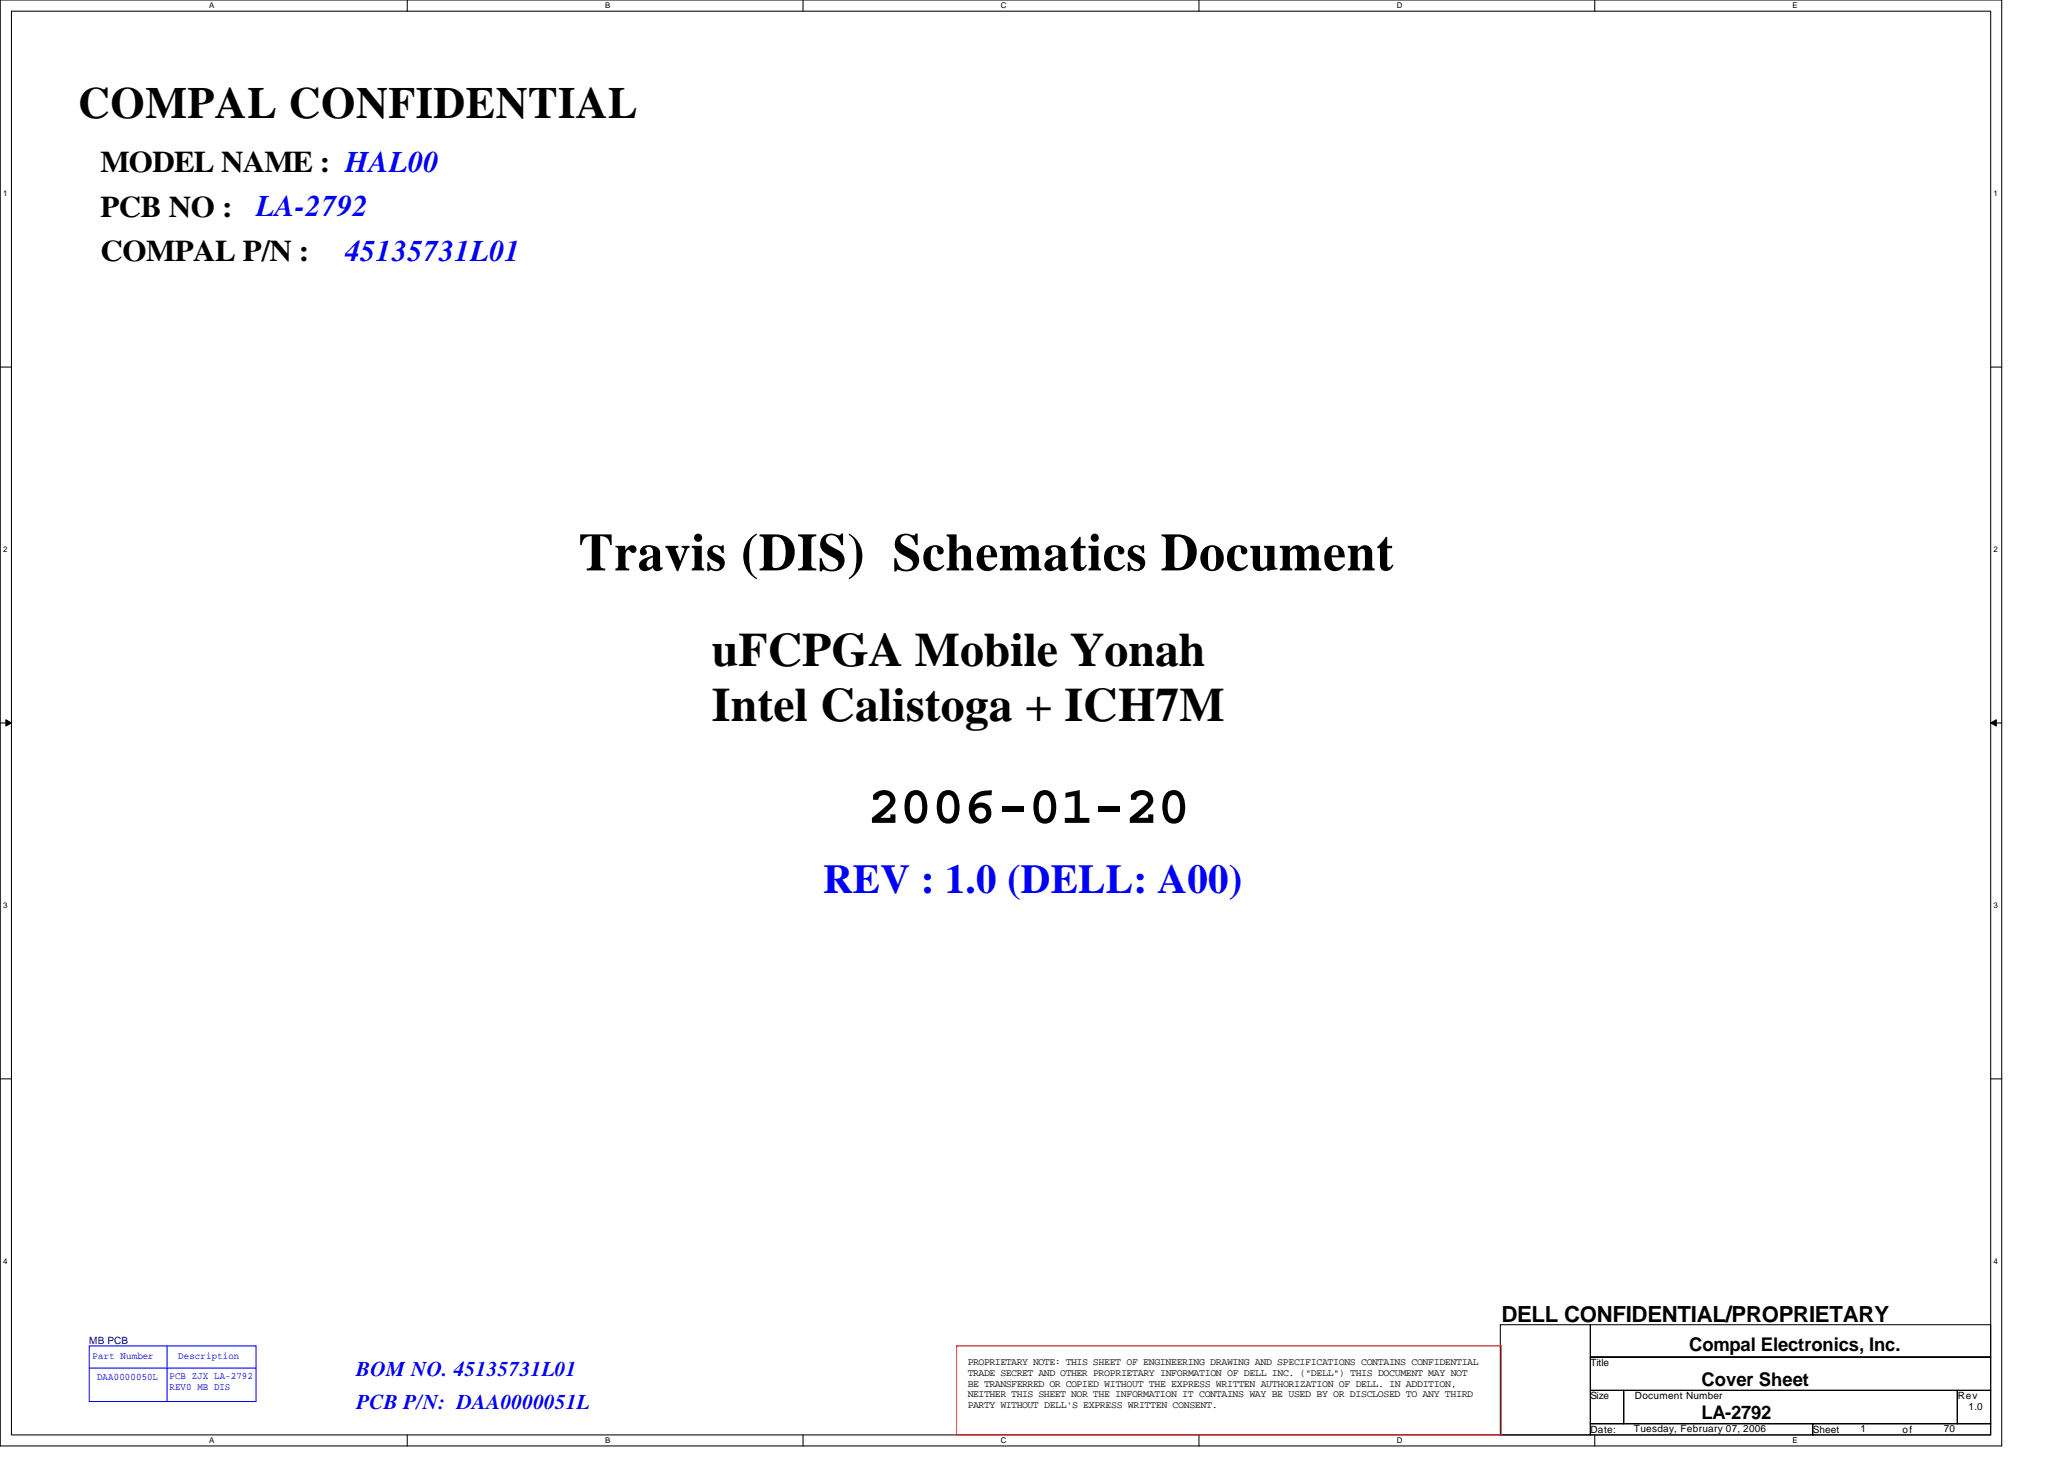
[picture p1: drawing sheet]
<svg xmlns="http://www.w3.org/2000/svg" width="297mm" height="210mm" viewBox="0 0 297 210" stroke-linecap="round" stroke-linejoin="round" font-family="sans-serif">
<defs><g id="words">
<g font-size="7.7">
<text x="83.3" y="82.1">Travis (DIS) Schematics Document</text>
<text x="124.9" y="118.4">2006-01-20</text>
</g>
<g font-size="6.9">
<text x="102.5" y="95.8">uFCPGA Mobile Yonah</text>
<text x="102.5" y="103.8">Intel Calistoga + ICH7M</text>
</g>
<text font-size="6.4" x="11.3" y="16.9">COMPAL CONFIDENTIAL</text>
<text font-size="5.9" fill="#00f" x="118.5" y="128.5">REV : 1.0 (DELL: A00)</text>
<g font-size="4.3">
<text x="14.5" y="24.8">MODEL NAME : HAL00</text>
<text x="14.5" y="31.2">PCB NO :</text>
<text x="14.5" y="37.6">COMPAL P/N :</text>
</g>
<g font-size="4.3" fill="#00f">
<text x="36.8" y="31.1">LA-2792</text>
<text x="49.7" y="37.5">45135731L01</text>
</g>
<text font-size="3.2" x="216.1" y="190.2">DELL CONFIDENTIAL/PROPRIETARY</text>
<g font-size="3" fill="#00f">
<text x="51.3" y="198">BOM NO. 45135731L01</text>
<text x="51.3" y="202.8">PCB P/N: DAA0000051L</text>
</g>
<g font-size="2.7">
<text x="243.1" y="194.4">Compal Electronics, Inc.</text>
<text x="244.9" y="199.3">Cover Sheet</text>
<text x="244.9" y="204.2">LA-2792</text>
</g>
<text font-size="1.4" fill="#000080" x="12.8" y="193.3">MB PCB</text>
<g font-size="1.4" fill="#00f">
<text x="13.3" y="195.6">Part Number</text>
<text x="25.6" y="195.6">Description</text>
<text x="14" y="198.6">DAA0000050L</text>
<text x="24.4" y="198.5">PCB ZJX LA-2792</text>
<text x="24.4" y="200">REV0 MB DIS</text>
</g>
<g font-size="1.4">
<text x="139.3" y="196.4">PROPRIETARY NOTE: THIS SHEET OF ENGINEERING DRAWING AND SPECIFICATIONS CONTAINS CONFIDENTIAL</text>
<text x="139.3" y="197.9">TRADE SECRET AND OTHER PROPRIETARY INFORMATION OF DELL INC. (&quot;DELL&quot;) THIS DOCUMENT MAY NOT</text>
<text x="228.9" y="196.5">Title</text>
<text x="139.3" y="199.5">BE TRANSFERRED OR COPIED WITHOUT THE EXPRESS WRITTEN AUTHORIZATION OF DELL. IN ADDITION,</text>
<text x="139.3" y="201">NEITHER THIS SHEET NOR THE INFORMATION IT CONTAINS WAY BE USED BY OR DISCLOSED TO ANY THIRD</text>
<text x="139.3" y="202.6">PARTY WITHOUT DELL'S EXPRESS WRITTEN CONSENT.</text>
<text x="228.9" y="201.3">Size</text>
<text x="235.3" y="201.3">Document Number</text>
<text x="281.7" y="201.3">Rev</text>
<text x="283.3" y="202.9">1.0</text>
<text x="228.9" y="206.1">Date:</text>
<text x="235.1" y="206">Tuesday, February 07, 2006</text>
<text x="260.9" y="206.1">Sheet</text>
<text x="267.8" y="206">1</text>
<text x="273.8" y="206.1">of</text>
<text x="279.8" y="206">70</text>
</g>
<g font-size="1.1">
<text x="30.1" y="1.2">A</text>
<text x="87.1" y="1.2">B</text>
<text x="144" y="1.2">C</text>
<text x="201" y="1.2">D</text>
<text x="258" y="1.2">E</text>
<text x=".4" y="28.2">1</text>
<text x="286.9" y="28.2">1</text>
<text x=".4" y="79.4">2</text>
<text x="286.9" y="79.4">2</text>
<text x=".4" y="130.6">3</text>
<text x="286.9" y="130.6">3</text>
<text x=".4" y="181.8">4</text>
<text x="286.9" y="181.8">4</text>
<text x="30.1" y="207.6">A</text>
<text x="87.1" y="207.6">B</text>
<text x="144" y="207.6">C</text>
<text x="201" y="207.6">D</text>
<text x="258" y="207.6">E</text>
</g>
</g></defs>
<path d="M0 0h288.1v208h-288.1zM1.6 1.6h284.9v204.8h-284.9z" fill="none" stroke="#000" stroke-width=".15"/>
<g fill="#fff">
<path d="M30.1 .2h.8v1.2h-.8z"/>
<path d="M30.1 206.6h.8v1.3h-.8z"/>
</g>
<path d="M58.6 0v1.6M58.6 206.4v1.6" fill="none" stroke="#000" stroke-width=".15"/>
<g fill="#fff">
<path d="M87.1 .2h.7v1.2h-.7z"/>
<path d="M87.1 206.6h.7v1.3h-.7z"/>
</g>
<path d="M115.6 0v1.6M115.6 206.4v1.6" fill="none" stroke="#000" stroke-width=".15"/>
<g fill="#fff">
<path d="M144 .2h.8v1.2h-.8z"/>
<path d="M144 206.6h.8v1.3h-.8z"/>
</g>
<path d="M172.5 0v1.6M172.5 206.4v1.6" fill="none" stroke="#000" stroke-width=".15"/>
<g fill="#fff">
<path d="M201 .2h.8v1.2h-.8z"/>
<path d="M201 206.6h.8v1.3h-.8z"/>
</g>
<path d="M229.5 0v1.6M229.5 206.4v1.6" fill="none" stroke="#000" stroke-width=".15"/>
<g fill="#fff">
<path d="M258 .2h.7v1.2h-.7z"/>
<path d="M258 206.6h.7v1.3h-.7z"/>
<path d="M.4 27.2h.7v1.3h-.7z"/>
<path d="M286.9 27.2h.6v1.3h-.6z"/>
<path d="M.4 78.4h.7v1.3h-.7z"/>
<path d="M286.9 78.4h.6v1.3h-.6z"/>
</g>
<path d="M0 52.8h1.6M286.5 52.8h1.6" fill="none" stroke="#000" stroke-width=".15"/>
<g fill="#fff">
<path d="M.4 129.6h.7v1.3h-.7z"/>
<path d="M286.9 129.6h.6v1.3h-.6z"/>
</g>
<path d="M0 104h1.6M286.5 104h1.6" fill="none" stroke="#000" stroke-width=".15"/>
<path d="M.8 103.5l.8 .5-.8 .5zM286.5 104l.8-.5v1z" fill="#000" stroke="#000" stroke-width=".14"/>
<g fill="#fff">
<path d="M.4 180.8h.7v1.3h-.7z"/>
<path d="M286.9 180.8h.6v1.3h-.6z"/>
</g>
<path d="M0 155.2h1.6M286.5 155.2h1.6M215.9 190.6h13v15.8h-13zM228.9 190.6h57.6v4.6h-57.6zM228.9 195.2h57.6v4.8h-57.6zM228.9 204.8h32v1.6h-32zM228.9 200h4.8v4.8h-4.8zM233.7 200h48v4.8h-48zM260.9 204.8h25.6v1.6h-25.6zM281.7 200h4.8v4.8h-4.8z" fill="none" stroke="#000" stroke-width=".15"/>
<path d="M137.7 193.6h78.4v12.8h-78.4z" fill="none" stroke="#f00" stroke-width=".15"/>
<path d="M12.8 193.6h24v8h-24zM12.8 196.8h24M24 193.6v8" fill="none" stroke="#00f" stroke-width=".15"/>
<use href="#words"/>
</svg>
